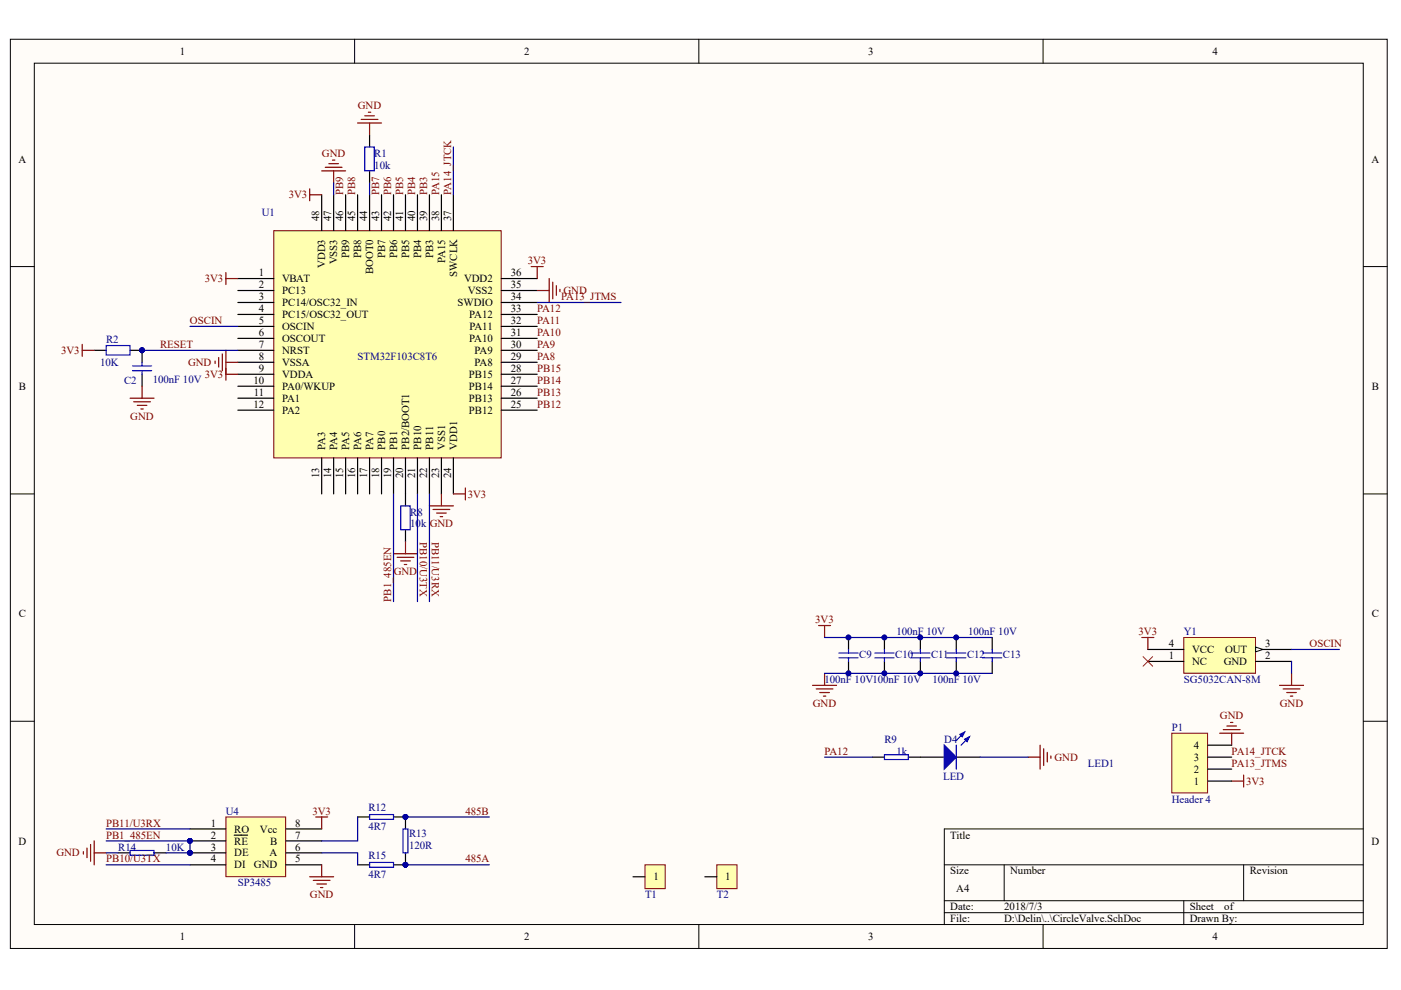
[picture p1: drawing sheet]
<svg xmlns="http://www.w3.org/2000/svg" width="297mm" height="210mm" viewBox="0 0 297 210" stroke-linecap="round" stroke-linejoin="round" font-family="sans-serif">
<defs><g id="words">
<g font-size="2.3">
<text x="38.1" y="11.6">1</text>
<text x="111.1" y="11.6">2</text>
<text x="184.1" y="11.6">3</text>
<text x="257.1" y="11.6">4</text>
<text x="3.9" y="34.5">A</text>
<text x="290.8" y="34.5">A</text>
<text x="67.7" y="46.9" transform="rotate(-90 67.7 46.9)">48</text>
<text x="70.2" y="46.9" transform="rotate(-90 70.2 46.9)">47</text>
<text x="72.8" y="46.9" transform="rotate(-90 72.8 46.9)">46</text>
<text x="75.3" y="46.9" transform="rotate(-90 75.3 46.9)">45</text>
<text x="77.9" y="46.9" transform="rotate(-90 77.9 46.9)">44</text>
<text x="80.4" y="46.9" transform="rotate(-90 80.4 46.9)">43</text>
<text x="82.9" y="46.9" transform="rotate(-90 82.9 46.9)">42</text>
<text x="85.5" y="46.9" transform="rotate(-90 85.5 46.9)">41</text>
<text x="88" y="46.9" transform="rotate(-90 88 46.9)">40</text>
<text x="90.6" y="46.9" transform="rotate(-90 90.6 46.9)">39</text>
<text x="93.1" y="46.9" transform="rotate(-90 93.1 46.9)">38</text>
<text x="95.6" y="46.9" transform="rotate(-90 95.6 46.9)">37</text>
<text x="54.9" y="58.6">1</text>
<text x="59.8" y="59.8">VBAT</text>
<text x="69" y="56.8" transform="rotate(-90 69 56.8)">VDD3</text>
<text x="71.5" y="56" transform="rotate(-90 71.5 56)">VSS3</text>
<text x="74.1" y="54.6" transform="rotate(-90 74.1 54.6)">PB9</text>
<text x="76.6" y="54.6" transform="rotate(-90 76.6 54.6)">PB8</text>
<text x="79.1" y="58.1" transform="rotate(-90 79.1 58.1)">BOOT0</text>
<text x="81.7" y="54.6" transform="rotate(-90 81.7 54.6)">PB7</text>
<text x="84.2" y="54.6" transform="rotate(-90 84.2 54.6)">PB6</text>
<text x="86.8" y="54.6" transform="rotate(-90 86.8 54.6)">PB5</text>
<text x="89.3" y="54.6" transform="rotate(-90 89.3 54.6)">PB4</text>
<text x="91.8" y="54.6" transform="rotate(-90 91.8 54.6)">PB3</text>
<text x="94.4" y="55.7" transform="rotate(-90 94.4 55.7)">PA15</text>
<text x="96.9" y="58.7" transform="rotate(-90 96.9 58.7)">SWCLK</text>
<text x="98.4" y="59.8">VDD2</text>
<text x="108.3" y="58.6">36</text>
<text x="54.9" y="61.1">2</text>
<text x="54.9" y="63.6">3</text>
<text x="59.8" y="62.4">PC13</text>
<text x="59.8" y="64.9">PC14/OSC32_IN</text>
<text x="97" y="64.9">SWDIO</text>
<text x="99.2" y="62.4">VSS2</text>
<text x="108.3" y="63.6">34</text>
<text x="108.3" y="61.1">35</text>
<text x="54.9" y="66.2">4</text>
<text x="54.9" y="68.7">5</text>
<text x="54.9" y="71.2">6</text>
<text x="59.8" y="67.4">PC15/OSC32_OUT</text>
<text x="59.8" y="70">OSCIN</text>
<text x="99.5" y="67.4">PA12</text>
<text x="99.6" y="70">PA11</text>
<text x="108.3" y="71.2">31</text>
<text x="108.3" y="68.7">32</text>
<text x="108.3" y="66.2">33</text>
<text x="54.9" y="73.8">7</text>
<text x="54.9" y="76.3">8</text>
<text x="59.8" y="72.5">OSCOUT</text>
<text x="59.8" y="75.1">NRST</text>
<text x="59.8" y="77.6">VSSA</text>
<text x="99.5" y="72.5">PA10</text>
<text x="100.6" y="77.6">PA8</text>
<text x="100.6" y="75.1">PA9</text>
<text x="108.3" y="76.3">29</text>
<text x="108.3" y="73.8">30</text>
<text x="4" y="82.7">B</text>
<text x="53.7" y="81.4">10</text>
<text x="53.8" y="83.9">11</text>
<text x="54.9" y="78.9">9</text>
<text x="59.8" y="80.1">VDDA</text>
<text x="59.8" y="82.7">PA0/WKUP</text>
<text x="99.4" y="82.7">PB14</text>
<text x="99.4" y="80.1">PB15</text>
<text x="108.3" y="83.9">26</text>
<text x="108.3" y="81.4">27</text>
<text x="108.3" y="78.9">28</text>
<text x="290.8" y="82.7">B</text>
<text x="53.7" y="86.5">12</text>
<text x="59.8" y="85.2">PA1</text>
<text x="59.8" y="87.7">PA2</text>
<text x="99.4" y="87.7">PB12</text>
<text x="99.4" y="85.2">PB13</text>
<text x="108.3" y="86.5">25</text>
<text x="69" y="95.3" transform="rotate(-90 69 95.3)">PA3</text>
<text x="71.5" y="95.3" transform="rotate(-90 71.5 95.3)">PA4</text>
<text x="74.1" y="95.3" transform="rotate(-90 74.1 95.3)">PA5</text>
<text x="76.6" y="95.3" transform="rotate(-90 76.6 95.3)">PA6</text>
<text x="79.1" y="95.3" transform="rotate(-90 79.1 95.3)">PA7</text>
<text x="81.7" y="95.3" transform="rotate(-90 81.7 95.3)">PB0</text>
<text x="84.2" y="95.3" transform="rotate(-90 84.2 95.3)">PB1</text>
<text x="86.8" y="95.3" transform="rotate(-90 86.8 95.3)">PB2/BOOT1</text>
<text x="89.3" y="95.3" transform="rotate(-90 89.3 95.3)">PB10</text>
<text x="91.8" y="95.3" transform="rotate(-90 91.8 95.3)">PB11</text>
<text x="94.4" y="95.3" transform="rotate(-90 94.4 95.3)">VSS1</text>
<text x="96.9" y="95.3" transform="rotate(-90 96.9 95.3)">VDD1</text>
<text x="67.7" y="101.4" transform="rotate(-90 67.7 101.4)">13</text>
<text x="70.2" y="101.4" transform="rotate(-90 70.2 101.4)">14</text>
<text x="72.8" y="101.4" transform="rotate(-90 72.8 101.4)">15</text>
<text x="75.3" y="101.4" transform="rotate(-90 75.3 101.4)">16</text>
<text x="77.9" y="101.4" transform="rotate(-90 77.9 101.4)">17</text>
<text x="80.4" y="101.4" transform="rotate(-90 80.4 101.4)">18</text>
<text x="82.9" y="101.4" transform="rotate(-90 82.9 101.4)">19</text>
<text x="85.5" y="101.4" transform="rotate(-90 85.5 101.4)">20</text>
<text x="88" y="101.4" transform="rotate(-90 88 101.4)">21</text>
<text x="90.6" y="101.4" transform="rotate(-90 90.6 101.4)">22</text>
<text x="93.1" y="101.4" transform="rotate(-90 93.1 101.4)">23</text>
<text x="95.6" y="101.4" transform="rotate(-90 95.6 101.4)">24</text>
<text x="4" y="130.9">C</text>
<text x="290.8" y="130.9">C</text>
<text x="247.8" y="137.2">4</text>
<text x="268.3" y="137.2">3</text>
<text x="247.8" y="139.7">1</text>
<text x="252.8" y="141">NC</text>
<text x="252.8" y="138.5">VCC</text>
<text x="259.5" y="141">GND</text>
<text x="259.7" y="138.5">OUT</text>
<text x="268.3" y="139.7">2</text>
<text x="253.1" y="161.3">3</text>
<text x="253.1" y="158.8">4</text>
<text x="253.1" y="166.4">1</text>
<text x="253.1" y="163.8">2</text>
<text x="3.9" y="179.1">D</text>
<text x="44.7" y="175.3">1</text>
<text x="44.7" y="177.8">2</text>
<text x="49.7" y="176.5">RO</text>
<text x="49.7" y="179.1">RE</text>
<text x="55.1" y="176.5">Vcc</text>
<text x="57.3" y="179.1">B</text>
<text x="62.6" y="177.8">7</text>
<text x="62.6" y="175.3">8</text>
<text x="201.5" y="177.8">Title</text>
<text x="290.8" y="179.1">D</text>
<text x="44.7" y="180.3">3</text>
<text x="44.7" y="182.9">4</text>
<text x="49.7" y="181.6">DE</text>
<text x="49.7" y="184.1">DI</text>
<text x="53.8" y="184.1">GND</text>
<text x="57.2" y="181.6">A</text>
<text x="62.6" y="182.9">5</text>
<text x="62.6" y="180.3">6</text>
<text x="201.5" y="185.4">Size</text>
<text x="214.2" y="185.4">Number</text>
<text x="265" y="185.4">Revision</text>
<text x="138.5" y="186.7">1</text>
<text x="153.8" y="186.7">1</text>
<text x="202.7" y="189.2">A4</text>
<text x="201.5" y="193">Date:</text>
<text x="201.5" y="195.5">File:</text>
<text x="212.9" y="193">2018/7/3</text>
<text x="212.9" y="195.5">D:\Delin\..\CircleValve.SchDoc</text>
<text x="252.3" y="193">Sheet</text>
<text x="252.3" y="195.5">Drawn By:</text>
<text x="259.6" y="193">of</text>
<text x="38.1" y="199.3">1</text>
<text x="111.1" y="199.3">2</text>
<text x="184.1" y="199.3">3</text>
<text x="257.1" y="199.3">4</text>
</g>
<g font-size="2.3" fill="#800000">
<text x="75.9" y="23.1">GND</text>
<text x="68.3" y="33.2">GND</text>
<text x="72.8" y="41.3" transform="rotate(-90 72.8 41.3)">PB9</text>
<text x="75.3" y="41.3" transform="rotate(-90 75.3 41.3)">PB8</text>
<text x="80.4" y="41.3" transform="rotate(-90 80.4 41.3)">PB7</text>
<text x="82.9" y="41.3" transform="rotate(-90 82.9 41.3)">PB6</text>
<text x="85.5" y="41.3" transform="rotate(-90 85.5 41.3)">PB5</text>
<text x="88" y="41.3" transform="rotate(-90 88 41.3)">PB4</text>
<text x="90.6" y="41.3" transform="rotate(-90 90.6 41.3)">PB3</text>
<text x="93.1" y="41.3" transform="rotate(-90 93.1 41.3)">PA15</text>
<text x="95.6" y="41.3" transform="rotate(-90 95.6 41.3)">PA14_JTCK</text>
<text x="61.2" y="42.1">3V3</text>
<text x="43.4" y="59.8">3V3</text>
<text x="111.9" y="56">3V3</text>
<text x="119" y="63.6">PA13_JTMS</text>
<text x="119.5" y="62.4">GND</text>
<text x="40.3" y="68.7">OSCIN</text>
<text x="113.9" y="71.2">PA10</text>
<text x="113.9" y="68.7">PA11</text>
<text x="113.9" y="66.2">PA12</text>
<text x="13" y="75.1">3V3</text>
<text x="33.9" y="73.8">RESET</text>
<text x="39.9" y="77.6">GND</text>
<text x="113.9" y="76.3">PA8</text>
<text x="113.9" y="73.8">PA9</text>
<text x="43.4" y="80.1">3V3</text>
<text x="113.9" y="83.9">PB13</text>
<text x="113.9" y="81.4">PB14</text>
<text x="113.9" y="78.9">PB15</text>
<text x="27.6" y="89">GND</text>
<text x="113.9" y="86.5">PB12</text>
<text x="99.2" y="105.5">3V3</text>
<text x="91.1" y="111.8">GND</text>
<text x="89" y="114.9" transform="rotate(90 89 114.9)">PB10/U3TX</text>
<text x="91.6" y="114.9" transform="rotate(90 91.6 114.9)">PB11/U3RX</text>
<text x="83.5" y="122">GND</text>
<text x="82.9" y="127.6" transform="rotate(-90 82.9 127.6)">PB1_485EN</text>
<text x="172.9" y="132.1">3V3</text>
<text x="241.4" y="134.7">3V3</text>
<text x="277.7" y="137.2">OSCIN</text>
<text x="172.3" y="149.9">GND</text>
<text x="271.4" y="149.9">GND</text>
<text x="258.7" y="152.4">GND</text>
<text x="174.8" y="160">PA12</text>
<text x="223.6" y="161.3">GND</text>
<text x="261.1" y="160">PA14_JTCK</text>
<text x="261.1" y="162.6">PA13_JTMS</text>
<text x="264.2" y="166.4">3V3</text>
<text x="66.2" y="172.7">3V3</text>
<text x="98.7" y="172.7">485B</text>
<text x="22.5" y="177.8">PB1_485EN</text>
<text x="22.5" y="175.3">PB11/U3RX</text>
<text x="12" y="181.6">GND</text>
<text x="22.5" y="182.9">PB10/U3TX</text>
<text x="98.7" y="182.9">485A</text>
<text x="65.7" y="190.5">GND</text>
</g>
<g font-size="2.3" fill="#000080">
<text x="79.4" y="33.2">R1</text>
<text x="79.4" y="35.7">10k</text>
<text x="55.5" y="45.9">U1</text>
<text x="21.2" y="77.6">10K</text>
<text x="22.5" y="72.8">R2</text>
<text x="75.8" y="76.3">STM32F103C8T6</text>
<text x="26.3" y="81.4">C2</text>
<text x="32.4" y="81.1">100nF 10V</text>
<text x="87" y="109.3">R8</text>
<text x="87" y="111.8">10k</text>
<text x="190.1" y="134.7">100nF 10V</text>
<text x="205.3" y="134.7">100nF 10V</text>
<text x="251" y="134.7">Y1</text>
<text x="182.2" y="139.5">C9</text>
<text x="189.8" y="139.5">C10</text>
<text x="197.4" y="139.5">C11</text>
<text x="205" y="139.5">C12</text>
<text x="212.7" y="139.5">C13</text>
<text x="174.8" y="144.8">100nF 10V100nF 10V</text>
<text x="197.7" y="144.8">100nF 10V</text>
<text x="251" y="144.8">SG5032CAN-8M</text>
<text x="248.4" y="155">P1</text>
<text x="187.5" y="157.5">R9</text>
<text x="190.1" y="160">1k</text>
<text x="200.2" y="157.5">D4</text>
<text x="200" y="165.4">LED</text>
<text x="230.7" y="162.6">LED1</text>
<text x="47.9" y="172.7">U4</text>
<text x="78.1" y="171.9">R12</text>
<text x="248.4" y="170.2">Header 4</text>
<text x="78.1" y="176">4R7</text>
<text x="86.7" y="177.5">R13</text>
<text x="25.1" y="180.3">R14</text>
<text x="35.2" y="180.3">10K</text>
<text x="78.1" y="182.1">R15</text>
<text x="86.7" y="180.1">120R</text>
<text x="50.4" y="187.9">SP3485</text>
<text x="78.1" y="186.2">4R7</text>
<text x="136.8" y="190.5">T1</text>
<text x="152" y="190.5">T2</text>
</g>
</g></defs>
<g fill="#fffcf8" stroke="#000" stroke-width=".21">
<path d="M2.2 8.3h291.9v192.8h-291.9z"/>
<path d="M7.3 13.4h281.7v182.6h-281.7z"/>
</g>
<g fill="none" stroke="#000" stroke-width=".21">
<path d="M75.2 8.3v5.1M148.2 8.3v5.1M221.2 8.3v5.1M2.2 56.5h5.1M289.1 56.5h5M2.2 104.7h5.1M289.1 104.7h5M2.2 152.9h5.1M289.1 152.9h5M289.1 175.8h-88.9v20.2M75.2 196v5.1M148.2 196v5.1"/>
<path d="M200.2 183.4h88.9M200.2 191h88.9M200.2 193.5h88.9M212.9 183.4v7.6M221.2 196v5.1M251 191v5M263.7 183.4v7.6"/>
</g>
<path d="M251 135.2h15.2v7.5h-15.2z" fill="#ffffb0" stroke="#800000" stroke-width=".21"/>
<path d="M266.2 137.7h7.6M243.4 140.2h7.6M266.2 140.2h7.6" fill="none" stroke="#000" stroke-width=".25"/>
<path d="M266.2 137.2l1.5 .5-1.5 .5z" fill="#fffcf8" stroke="#000" stroke-width=".21"/>
<path d="M243.4 137.7h7.6" fill="none" stroke="#000" stroke-width=".25"/>
<g fill="none" stroke="#800000" stroke-width=".25">
<path d="M242.1 135.2h2.5M243.4 135.2v2.5M258.6 155.5h5.1M259.4 154.7h3.5M260.1 153.9h2.1M260.9 153.2h.5M261.1 155.5v2.5M271.3 145.3h5.1M272.1 146.1h3.5M272.8 146.8h2M273.6 147.6h.5M273.8 142.8v2.5"/>
<path d="M261.1 165.6h2.6M263.7 164.3v2.6"/>
</g>
<path d="M273.8 137.7h10.2M273.8 140.2v2.6" fill="none" stroke="#000080" stroke-width=".25"/>
<path d="M242.4 139.2l2 2.1M244.4 139.2l-2 2.1" fill="none" stroke="#f00" stroke-width=".21"/>
<path d="M248.4 155.5h7.6v12.6h-7.6z" fill="#ffffb0" stroke="#800000" stroke-width=".21"/>
<g fill="none" stroke="#000" stroke-width=".25">
<path d="M179.9 135.2v2.5M187.5 135.2v2.5M195.1 135.2v2.5M202.8 135.2v2.5M210.4 135.2v2.5M179.9 140.2v2.6M187.5 140.2v2.6M195.1 140.2v2.6M202.8 140.2v2.6M210.4 140.2v2.6M256.1 158h5M185 160.5h2.5"/>
<path d="M192.6 160.5h7.6M202.8 160.5h5M256.1 165.6h5M256.1 163.1h5M256.1 160.5h5"/>
</g>
<g fill="#000080" stroke="#000080" stroke-width=".21">
<circle cx="179.9" cy="142.8" r=".49"/>
<circle cx="179.9" cy="135.2" r=".49"/>
<circle cx="187.5" cy="142.8" r=".49"/>
<circle cx="187.5" cy="135.2" r=".49"/>
<circle cx="195.1" cy="142.8" r=".49"/>
<circle cx="195.1" cy="135.2" r=".49"/>
<circle cx="202.7" cy="142.8" r=".49"/>
<circle cx="202.7" cy="135.2" r=".49"/>
</g>
<g fill="none" stroke="#00f" stroke-width=".25">
<path d="M177.9 138.5h4M177.9 139.5h4M179.9 137.7v.8M179.9 139.5v.7M185.5 138.5h4M185.5 139.5h4M187.5 137.7v.8M187.5 139.5v.7M193.1 138.5h4.1M193.1 139.5h4.1M195.1 137.7v.8M195.1 139.5v.7"/>
<path d="M200.7 138.5h4.1M200.7 139.5h4.1M202.8 137.7v.8M202.8 139.5v.7M208.3 138.5h4.1M208.3 139.5h4.1M210.4 137.7v.8M210.4 139.5v.7M202.8 158v5.1M204.5 155.2l-1.7 1.8M205.5 156.2l-1.7 1.8M187.5 160h5.1v1h-5.1z"/>
</g>
<path d="M173.6 132.6h2.5M174.8 132.6v2.6M172.3 145.3h5.1M173 146.1h3.6M173.8 146.8h2M174.6 147.6h.5M174.8 142.8v2.5M220.5 158v5.1M221.3 158.8v3.5M222 159.5v2M218 160.5h2.5M222.8 160.3v.5" fill="none" stroke="#800000" stroke-width=".25"/>
<path d="M174.8 135.2h35.6M174.8 142.8h35.6M174.8 160.5h10.2" fill="none" stroke="#000080" stroke-width=".25"/>
<g fill="#00f" stroke="#00f" stroke-width=".25">
<path d="M200.2 158l2.6 2.5-2.6 2.6z"/>
<path d="M204.5 156.7l1-.5-.5 1z"/>
<path d="M203.5 155.7l1-.5-.5 1z"/>
</g>
<path d="M47.9 173.2h12.7v12.7h-12.7z" fill="#ffffb0" stroke="#800000" stroke-width=".21"/>
<g fill="none" stroke="#000" stroke-width=".25">
<path d="M40.3 175.8h7.6M40.3 178.3h7.6M49.7 177.1h2.8M60.6 175.8h7.6M60.6 178.3h7.6M75.8 173.2h2.6M83.4 173.2h2.6v2.6M25 180.8h2.6M32.7 180.8h2.5M40.3 180.8h7.6M40.3 183.4h7.6M60.6 180.8h7.6"/>
<path d="M60.6 183.4h7.6M75.8 183.4h2.6M86 180.8v2.6h-2.6"/>
</g>
<g fill="#000080" stroke="#000080" stroke-width=".21">
<circle cx="40.3" cy="178.3" r=".49"/>
<circle cx="40.3" cy="180.8" r=".49"/>
<circle cx="86" cy="183.4" r=".49"/>
<circle cx="86" cy="173.2" r=".49"/>
</g>
<path d="M78.4 172.7h5v1h-5zM85.5 175.8h1v5h-1zM27.6 180.3h5.1v1h-5.1zM78.4 182.9h5v1h-5z" fill="none" stroke="#00f" stroke-width=".25"/>
<path d="M18.4 179.8v2M19.2 179.1v3.5M20 178.3v5.1M66.9 173.2h2.6M68.2 173.2v2.6M17.7 180.6v.5M20 180.8h2.5M65.7 185.9h5M66.4 186.7h3.6M67.2 187.4h2M67.9 188.2h.6M68.2 183.4v2.5" fill="none" stroke="#800000" stroke-width=".25"/>
<path d="M22.5 175.8h17.8M75.8 173.2v5.1h-7.6M22.5 183.4h17.8M22.5 180.8h2.5M68.2 180.8h7.6v2.6" fill="none" stroke="#000080" stroke-width=".25"/>
<path d="M136.7 183.4h4.3v5h-4.3z" fill="#ffffb0" stroke="#800000" stroke-width=".21"/>
<path d="M134.2 185.9h2.5" fill="none" stroke="#000" stroke-width=".25"/>
<path d="M22.5 178.3h17.8v2.5h-5.1M86 173.2h17.7M207.8 160.5h10.2M86 183.4h17.7" fill="none" stroke="#000080" stroke-width=".25"/>
<g fill="#000080" stroke="#000080" stroke-width=".21">
<circle cx="40.3" cy="180.8" r=".49"/>
<circle cx="40.3" cy="178.3" r=".49"/>
<circle cx="86" cy="173.2" r=".49"/>
<circle cx="86" cy="183.4" r=".49"/>
</g>
<path d="M152 183.4h4.3v5h-4.3z" fill="#ffffb0" stroke="#800000" stroke-width=".21"/>
<path d="M149.4 185.9h2.6" fill="none" stroke="#000" stroke-width=".25"/>
<path d="M58 48.9h48.3v48.2h-48.3z" fill="#ffffb0" stroke="#800000" stroke-width=".21"/>
<g fill="none" stroke="#000" stroke-width=".25">
<path d="M78.4 28.6v2.6M78.4 36.2v2.6M50.4 59.1h7.6M68.2 41.3v7.6M70.7 41.3v7.6M73.3 41.3v7.6M75.8 41.3v7.6M78.4 41.3v7.6M80.9 41.3v7.6M83.4 41.3v7.6M86 41.3v7.6M88.5 41.3v7.6"/>
<path d="M91 41.3v7.6M93.6 41.3v7.6M96.1 41.3v7.6M106.3 59.1h7.6M20 74.3h2.5M27.6 74.3h2.5v2.5M30.1 79.4v2.5M50.4 61.6h7.6M50.4 64.1h7.6M50.4 66.7h7.6M50.4 69.2h7.6M50.4 71.7h7.6"/>
<path d="M50.4 74.3h7.6M50.4 76.8h7.6M50.4 79.4h7.6M106.3 61.6h7.6M106.3 64.1h7.6M106.3 66.7h7.6M106.3 69.2h7.6M106.3 71.7h7.6M106.3 74.3h7.6M106.3 76.8h7.6M106.3 79.4h7.6M50.4 81.9h7.6"/>
<path d="M50.4 84.4h7.6M50.4 87h7.6M68.2 97.1v7.6M70.7 97.1v7.6M73.3 97.1v7.6M75.8 97.1v7.6M78.4 97.1v7.6M80.9 97.1v7.6M83.4 97.1v7.6M86 97.1v10.2M88.5 97.1v7.6M91 97.1v7.6"/>
<path d="M93.6 97.1v7.6M96.1 97.1v7.6M106.3 81.9h7.6M106.3 84.4h7.6M106.3 87h7.6M86 112.3v2.6"/>
</g>
<g fill="none" stroke="#800000" stroke-width=".25">
<path d="M68.2 36.2h5.1M69 35.5h3.5M69.7 34.7h2.1M70.5 33.9h.5M70.7 36.2v2.6M75.8 26.1h5.1M76.6 25.3h3.5M77.3 24.6h2.1M78.1 23.8h.5M78.4 26.1v2.5M47.9 57.8v2.5M47.9 59.1h2.5"/>
<path d="M65.7 40v2.6M65.7 41.3h2.5M112.6 56.5h2.6M113.9 56.5v2.6M116.4 59.1v5M117.2 59.8v3.6M17.4 73v2.5M17.4 74.3h2.6M45.6 76.6v.5M46.4 75.8v2M47.1 75v3.6M47.9 74.3v6.3"/>
<path d="M47.9 79.4h2.5M47.9 76.8h2.5M113.9 61.6h2.5M118 60.6v2M118.7 61.3v.5M27.6 84.4h5.1M28.3 85.2h3.6M29.1 85.9h2M29.9 86.7h.5M30.1 81.9v2.5M83.4 117.4h5.1M84.2 118.2h3.5"/>
<path d="M85 118.9h2M85.7 119.7h.5M86 114.9v2.5M91 107.3h5.1M91.8 108h3.6M92.6 108.8h2M93.3 109.5h.5M93.6 104.7v2.6M96.1 104.7h2.6M98.7 103.5v2.5"/>
</g>
<path d="M77.3 31.2h2v5h-2zM22.5 73.3h5.1v2h-5.1zM28.1 78.6h4.1M28.1 77.6h4.1M30.1 76.8v.8M30.1 78.6v.8M85 107.3h2v5h-2z" fill="none" stroke="#00f" stroke-width=".25"/>
<path d="M70.7 38.8v2.5M78.4 38.8v2.5M96.1 31.2v10.1M30.1 74.3h20.3M40.3 69.2h10.1M113.9 64.1h17.8M83.4 104.7v22.9M88.5 104.7v22.9M91 104.7v22.9" fill="none" stroke="#000080" stroke-width=".25"/>
<circle cx="30.1" cy="74.3" r=".49" fill="#000080" stroke="#000080" stroke-width=".21"/>
<use href="#words"/>
</svg>
